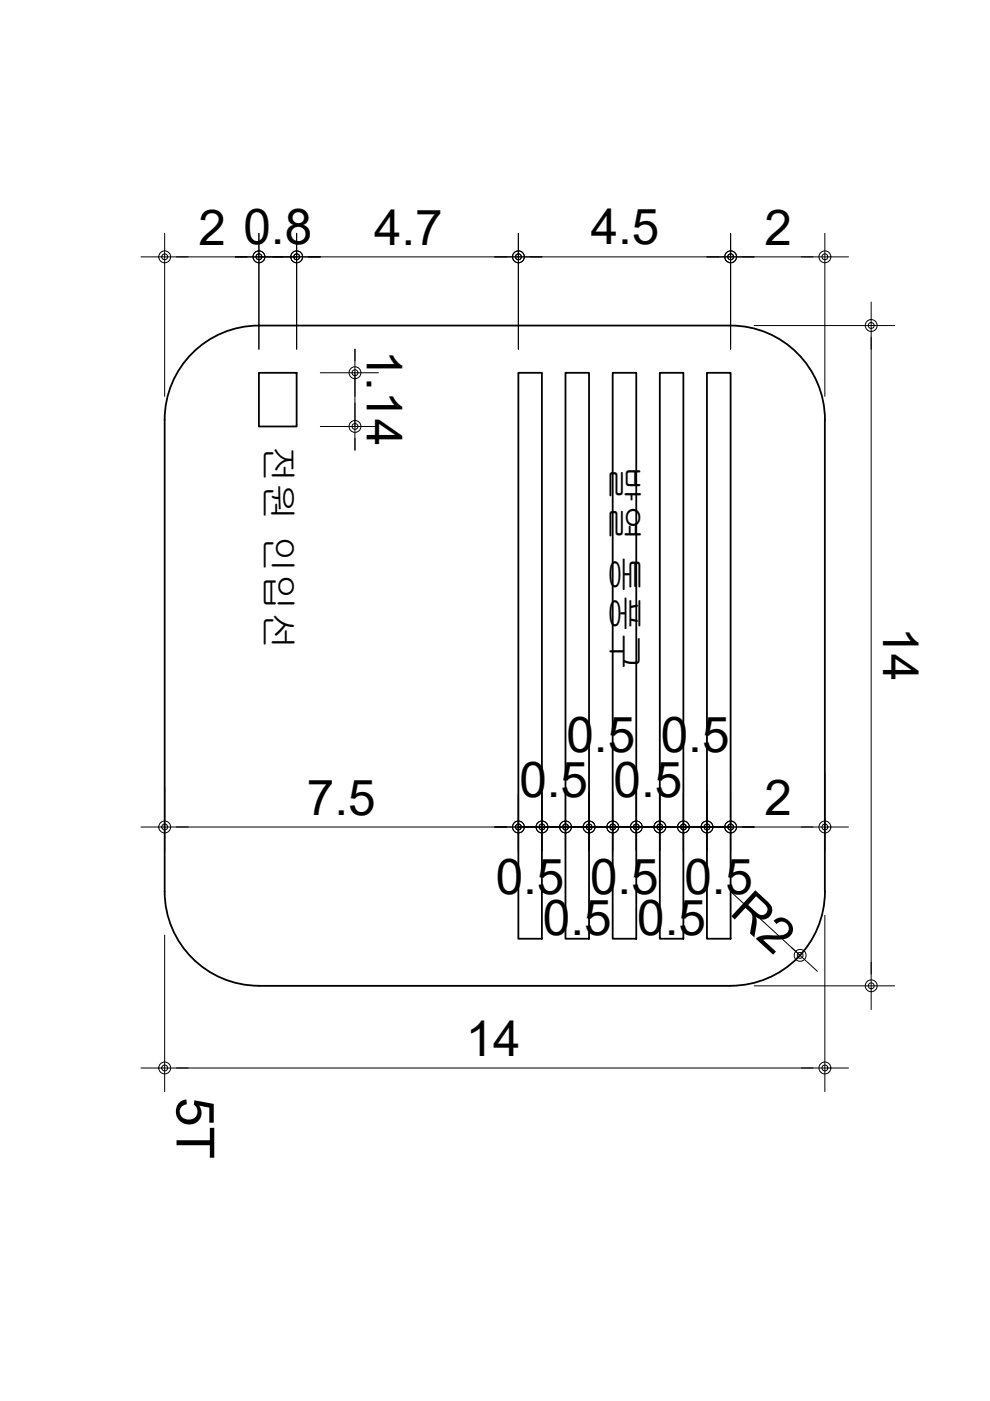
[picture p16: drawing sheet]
<svg xmlns="http://www.w3.org/2000/svg" width="210mm" height="297mm" viewBox="0 0 210 297" stroke-linecap="round" stroke-linejoin="round" font-family="sans-serif">
<defs><g id="words">
<text font-size="11.2" x="37.4" y="232.6" transform="rotate(90 37.4 232.6)">5T</text>
<g font-size="10.5">
<text x="42.1" y="51.9">2</text>
<text x="51.6" y="51.8">0.8</text>
<text x="79.3" y="52">4.7</text>
<text x="125.3" y="51.8">4.5</text>
<text x="162.1" y="51.9">2</text>
<text x="77.8" y="74.2" transform="rotate(90 77.8 74.2)">1.14</text>
<text x="187.2" y="132.9" transform="rotate(90 187.2 132.9)">14</text>
<text x="120.1" y="159.4">0.5</text>
<text x="140.1" y="159.4">0.5</text>
<text x="65.1" y="172.7">7.5</text>
<text x="110.1" y="169">0.5</text>
<text x="130.1" y="169">0.5</text>
<text x="162.1" y="172.8">2</text>
<text x="105.1" y="189.5">0.5</text>
<text x="125.1" y="189.5">0.5</text>
<text x="145.1" y="189.5">0.5</text>
<text x="154.5" y="193.7" transform="rotate(43 154.5 193.7)">R2</text>
<text x="115.1" y="198.3">0.5</text>
<text x="135.1" y="198.3">0.5</text>
<text x="98.7" y="223.9">14</text>
</g>
<g font-size="8.2">
<text x="56.2" y="94.3" transform="rotate(90 56.2 94.3)">전원 인입선</text>
<text x="129.7" y="98.6" transform="rotate(90 129.7 98.6)">발열 통풍구</text>
</g>
</g></defs>
<!-- layer: MAIN -->
<path d="M54.9 79h8v11.4h-8zM109.9 79h5v120h-5zM119.9 79h5v120h-5zM129.9 79h5v120h-5zM139.9 79h5v120h-5zM149.9 79h5v120h-5zM154.9 69h-100a20 20 0 0 0-20 20M154.9 69a20 20 0 0 1 20 20M34.9 89v100a20 20 0 0 0 20 20h100M174.9 89v100M174.9 189a20 20 0 0 1-20 20" fill="none" stroke="#000" stroke-width=".38"/>
<!-- layer: AA-AXIS-DIMS -->
<g fill="none" stroke="#000" stroke-width=".21">
<path d="M34.9 49.5v34.5M37.4 54.5h15M54.9 54.5h8M54.9 49.5v24.5M62.9 49.5v24.5M65.4 54.5h42M109.9 49.5v24.5M112.4 54.5h40M154.9 49.5v24.5M157.4 54.5h15M174.9 49.5v34.5M67.9 79h12.3"/>
<path d="M75.3 74v2.5M75.3 79v11.4M159.9 69h29.8M184.7 71.5v135M67.9 90.4h12.3M75.3 92.9v2.5M34.9 166.8v13.6M37.4 175.3h70M109.9 175.3h45M109.9 168.4v12M114.9 168.1v12.3M119.9 167.8v12.6"/>
<path d="M124.9 168.1v12.3M129.9 167.8v12.6M134.9 168.1v12.3M139.9 167.8v12.6M144.9 168.1v12.3M149.9 167.8v12.6M154.9 163.9v16.5M157.4 175.3h15M174.9 163.9v16.5M34.9 198.3v33.1M154.9 189l10.6 9.8M174.9 194v37.4"/>
<path d="M159.9 209h29.8M167.8 200.9l1.8 1.7M37.4 226.4h135"/>
</g>
<!-- layer: 0 -->
<g fill="none" stroke="#000" stroke-width=".21">
<path d="M29.9 54.5h10M49.9 54.5h18M104.9 54.5h10M149.9 54.5h10M169.9 54.5h10M75.3 74v10M184.7 64v10M75.3 85.4v10M29.9 175.3h10M104.9 175.3h55M169.9 175.3h10M166 199.2l7.3 6.7"/>
<path d="M184.7 204v10M29.9 226.4h10M169.9 226.4h10"/>
<circle cx="34.9" cy="54.5" r=".62"/>
<circle cx="34.9" cy="54.5" r="1.26"/>
<circle cx="54.9" cy="54.5" r="1.26"/>
<circle cx="54.9" cy="54.5" r=".62"/>
<circle cx="62.9" cy="54.5" r=".62"/>
<circle cx="62.9" cy="54.5" r="1.26"/>
<circle cx="109.9" cy="54.5" r="1.26"/>
<circle cx="109.9" cy="54.5" r=".62"/>
<circle cx="154.9" cy="54.5" r="1.26"/>
<circle cx="154.9" cy="54.5" r=".62"/>
<circle cx="174.9" cy="54.5" r="1.26"/>
<circle cx="174.9" cy="54.5" r=".62"/>
<circle cx="75.3" cy="79" r=".62"/>
<circle cx="75.3" cy="79" r="1.26"/>
<circle cx="184.7" cy="69" r="1.26"/>
<circle cx="184.7" cy="69" r=".62"/>
<circle cx="75.3" cy="90.4" r="1.26"/>
<circle cx="75.3" cy="90.4" r=".62"/>
<circle cx="34.9" cy="175.3" r=".62"/>
<circle cx="34.9" cy="175.3" r="1.26"/>
<circle cx="109.9" cy="175.3" r="1.26"/>
<circle cx="109.9" cy="175.3" r=".62"/>
<circle cx="114.9" cy="175.3" r="1.26"/>
<circle cx="114.9" cy="175.3" r=".62"/>
<circle cx="119.9" cy="175.3" r="1.26"/>
<circle cx="119.9" cy="175.3" r=".62"/>
<circle cx="124.9" cy="175.3" r="1.26"/>
<circle cx="124.9" cy="175.3" r=".62"/>
<circle cx="129.9" cy="175.3" r="1.26"/>
<circle cx="129.9" cy="175.3" r=".62"/>
<circle cx="134.9" cy="175.3" r="1.26"/>
<circle cx="134.9" cy="175.3" r=".62"/>
<circle cx="139.9" cy="175.3" r="1.26"/>
<circle cx="139.9" cy="175.3" r=".62"/>
<circle cx="144.9" cy="175.3" r="1.26"/>
<circle cx="144.9" cy="175.3" r=".62"/>
<circle cx="149.9" cy="175.3" r="1.26"/>
<circle cx="149.9" cy="175.3" r=".62"/>
<circle cx="154.9" cy="175.3" r=".62"/>
<circle cx="154.9" cy="175.3" r="1.26"/>
<circle cx="174.9" cy="175.3" r="1.26"/>
<circle cx="174.9" cy="175.3" r=".62"/>
<circle cx="169.6" cy="202.6" r="1.26"/>
<circle cx="169.6" cy="202.6" r=".62"/>
<circle cx="184.7" cy="209" r=".62"/>
<circle cx="184.7" cy="209" r="1.26"/>
<circle cx="34.9" cy="226.4" r=".62"/>
<circle cx="34.9" cy="226.4" r="1.26"/>
<circle cx="174.9" cy="226.4" r="1.26"/>
<circle cx="174.9" cy="226.4" r=".62"/>
</g>
<use href="#words"/>
</svg>
